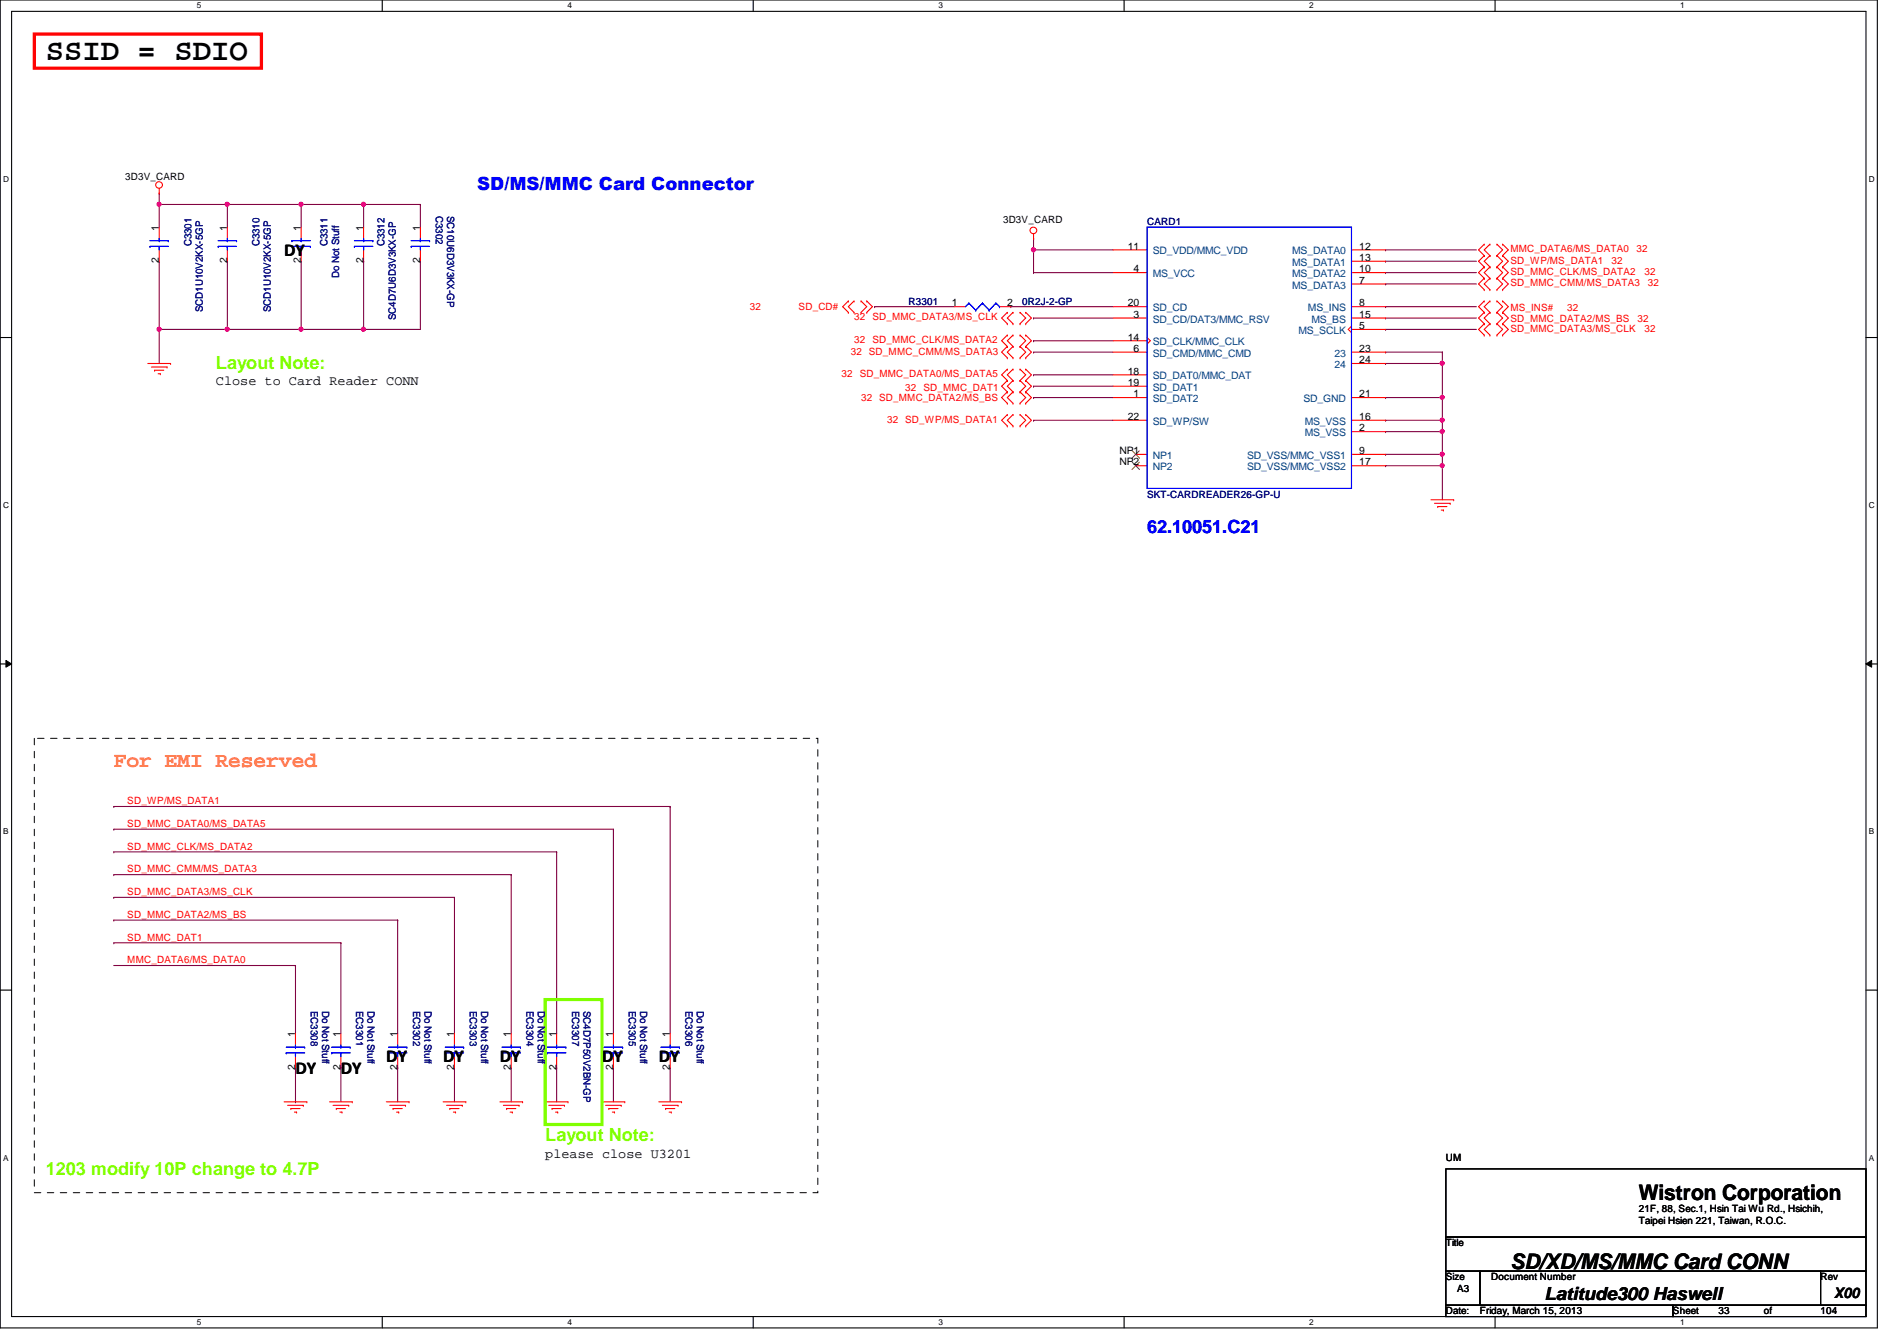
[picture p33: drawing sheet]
<svg xmlns="http://www.w3.org/2000/svg" width="297mm" height="210mm" viewBox="0 0 297 210" stroke-linecap="round" stroke-linejoin="round" font-family="sans-serif">
<defs><g id="words">
<text font-size="4.8" x="7.2" y="9.4">SSID = SDIO</text>
<text font-size="3.3" fill="#ff8000" x="17.8" y="120.1">For EMI Reserved</text>
<g font-size="3.3">
<text x="256.6" y="187.9">Wistron Corporation</text>
<text x="236.5" y="198.6">SD/XD/MS/MMC Card CONN</text>
</g>
<g font-size="2.8" fill="#00f">
<text x="74.7" y="29.8">SD/MS/MMC Card Connector</text>
<text x="179.6" y="83.4">62.10051.C21</text>
</g>
<g font-size="2.8">
<text x="44.5" y="40">DY</text>
<text x="60.5" y="166.3">DY</text>
<text x="69.4" y="166.3">DY</text>
<text x="78.3" y="166.3">DY</text>
<text x="94.3" y="166.3">DY</text>
<text x="103.2" y="166.3">DY</text>
<text x="46.3" y="168.1">DY</text>
<text x="53.4" y="168.1">DY</text>
<text x="241.8" y="203.5">Latitude300 Haswell</text>
</g>
<g font-size="2.8" fill="#80ff00">
<text x="33.8" y="57.7">Layout Note:</text>
<text x="85.4" y="178.6">Layout Note:</text>
<text x="7.2" y="184">1203 modify 10P change to 4.7P</text>
</g>
<text font-size="2.3" x="287.2" y="203.2">X00</text>
<g font-size="2.1">
<text x="33.8" y="60.3">Close to Card Reader CONN</text>
<text x="85.4" y="181.2">please close U3201</text>
</g>
<g font-size="1.6">
<text x="19.6" y="28.1">3D3V_CARD</text>
<text x="157.1" y="34.9">3D3V_CARD</text>
<text x="24.9" y="41.2" transform="rotate(-90 24.9 41.2)">2</text>
<text x="24.9" y="36.1" transform="rotate(-90 24.9 36.1)">1</text>
<text x="35.6" y="41.2" transform="rotate(-90 35.6 41.2)">2</text>
<text x="35.6" y="36.1" transform="rotate(-90 35.6 36.1)">1</text>
<text x="47.1" y="41.2" transform="rotate(-90 47.1 41.2)">2</text>
<text x="47.1" y="36.1" transform="rotate(-90 47.1 36.1)">1</text>
<text x="56.9" y="41.2" transform="rotate(-90 56.9 41.2)">2</text>
<text x="56.9" y="36.1" transform="rotate(-90 56.9 36.1)">1</text>
<text x="65.8" y="41.2" transform="rotate(-90 65.8 41.2)">2</text>
<text x="65.8" y="36.1" transform="rotate(-90 65.8 36.1)">1</text>
<text x="176.6" y="39.1">11</text>
<text x="212.8" y="39.1">12</text>
<text x="212.8" y="40.9">13</text>
<text x="149.1" y="48">1</text>
<text x="157.7" y="48">2</text>
<text x="176.6" y="48">20</text>
<text x="177.5" y="42.6">4</text>
<text x="212.8" y="48">8</text>
<text x="212.8" y="42.6">10</text>
<text x="212.8" y="44.4">7</text>
<text x="176.6" y="53.3">14</text>
<text x="177.5" y="49.7">3</text>
<text x="212.8" y="51.5">5</text>
<text x="212.8" y="49.7">15</text>
<text x="176.6" y="58.6">18</text>
<text x="177.5" y="55.1">6</text>
<text x="212.8" y="55.1">23</text>
<text x="212.8" y="56.9">24</text>
<text x="176.6" y="60.4">19</text>
<text x="176.6" y="65.7">22</text>
<text x="177.5" y="62.2">1</text>
<text x="212.8" y="65.7">16</text>
<text x="212.8" y="62.2">21</text>
<text x="175.3" y="71.1">NP1</text>
<text x="212.8" y="67.5">2</text>
<text x="212.8" y="71.1">9</text>
<text x="175.3" y="72.9">NP2</text>
<text x="212.8" y="72.9">17</text>
<text x="46.2" y="167.5" transform="rotate(-90 46.2 167.5)">2</text>
<text x="46.2" y="162.3" transform="rotate(-90 46.2 162.3)">1</text>
<text x="53.3" y="167.5" transform="rotate(-90 53.3 167.5)">2</text>
<text x="53.3" y="162.3" transform="rotate(-90 53.3 162.3)">1</text>
<text x="62.2" y="167.5" transform="rotate(-90 62.2 167.5)">2</text>
<text x="62.2" y="162.3" transform="rotate(-90 62.2 162.3)">1</text>
<text x="71.1" y="167.5" transform="rotate(-90 71.1 167.5)">2</text>
<text x="71.1" y="162.3" transform="rotate(-90 71.1 162.3)">1</text>
<text x="80" y="167.5" transform="rotate(-90 80 167.5)">2</text>
<text x="80" y="162.3" transform="rotate(-90 80 162.3)">1</text>
<text x="87.1" y="167.5" transform="rotate(-90 87.1 167.5)">2</text>
<text x="87.1" y="162.3" transform="rotate(-90 87.1 162.3)">1</text>
<text x="96" y="167.5" transform="rotate(-90 96 167.5)">2</text>
<text x="96" y="162.3" transform="rotate(-90 96 162.3)">1</text>
<text x="104.9" y="167.5" transform="rotate(-90 104.9 167.5)">2</text>
<text x="104.9" y="162.3" transform="rotate(-90 104.9 162.3)">1</text>
<text x="226.4" y="181.7">UM</text>
<text x="256.6" y="189.7">21F, 88, Sec.1, Hsin Tai Wu Rd., Hsichih,</text>
<text x="256.6" y="191.6">Taipei Hsien 221, Taiwan, R.O.C.</text>
<text x="226.4" y="195.1">Title</text>
<text x="226.4" y="200.4">Size</text>
<text x="228.2" y="202.2">A3</text>
<text x="233.5" y="200.4">Document Number</text>
<text x="285.1" y="200.4">Rev</text>
<text x="226.4" y="205.7">Date:</text>
<text x="231.7" y="205.7">Friday, March 15, 2013</text>
<text x="262" y="205.7">Sheet</text>
<text x="269.1" y="205.7">33</text>
<text x="276.2" y="205.7">of</text>
<text x="285.1" y="205.7">104</text>
</g>
<g font-size="1.6" fill="#000080">
<text x="68.2" y="33.8" transform="rotate(90 68.2 33.8)">C3302</text>
<text x="70" y="33.8" transform="rotate(90 70 33.8)">SC10U6D3V3KX-GP</text>
<text x="179.6" y="35.2">CARD1</text>
<text x="30" y="38.6" transform="rotate(-90 30 38.6)">C3301</text>
<text x="40.6" y="38.6" transform="rotate(-90 40.6 38.6)">C3310</text>
<text x="51.3" y="38.6" transform="rotate(-90 51.3 38.6)">C3311</text>
<text x="60.2" y="38.6" transform="rotate(-90 60.2 38.6)">C3312</text>
<text x="142.3" y="47.7">R3301</text>
<text x="160.1" y="47.7">0R2J-2-GP</text>
<text x="31.7" y="48.9" transform="rotate(-90 31.7 48.9)">SCD1U10V2KX-5GP</text>
<text x="42.4" y="48.9" transform="rotate(-90 42.4 48.9)">SCD1U10V2KX-5GP</text>
<text x="62" y="50.1" transform="rotate(-90 62 50.1)">SC4D7U6D3V3KX-GP</text>
<text x="179.6" y="77.9">SKT-CARDREADER26-GP-U</text>
<text x="48.7" y="158.2" transform="rotate(90 48.7 158.2)">EC3308</text>
<text x="50.5" y="158.2" transform="rotate(90 50.5 158.2)">Do Not Stuff</text>
<text x="55.8" y="158.2" transform="rotate(90 55.8 158.2)">EC3301</text>
<text x="57.6" y="158.2" transform="rotate(90 57.6 158.2)">Do Not Stuff</text>
<text x="64.7" y="158.2" transform="rotate(90 64.7 158.2)">EC3302</text>
<text x="66.5" y="158.2" transform="rotate(90 66.5 158.2)">Do Not Stuff</text>
<text x="73.6" y="158.2" transform="rotate(90 73.6 158.2)">EC3303</text>
<text x="75.4" y="158.2" transform="rotate(90 75.4 158.2)">Do Not Stuff</text>
<text x="82.5" y="158.2" transform="rotate(90 82.5 158.2)">EC3304</text>
<text x="84.2" y="158.2" transform="rotate(90 84.2 158.2)">Do Not Stuff</text>
<text x="89.6" y="158.2" transform="rotate(90 89.6 158.2)">EC3307</text>
<text x="91.4" y="158.2" transform="rotate(90 91.4 158.2)">SC4D7P50V2BN-GP</text>
<text x="98.5" y="158.2" transform="rotate(90 98.5 158.2)">EC3305</text>
<text x="100.2" y="158.2" transform="rotate(90 100.2 158.2)">Do Not Stuff</text>
<text x="107.4" y="158.2" transform="rotate(90 107.4 158.2)">EC3306</text>
<text x="109.1" y="158.2" transform="rotate(90 109.1 158.2)">Do Not Stuff</text>
</g>
<g font-size="1.6" fill="#004080">
<text x="180.5" y="39.8">SD_VDD/MMC_VDD</text>
<text x="202.4" y="39.8">MS_DATA0</text>
<text x="202.4" y="41.6">MS_DATA1</text>
<text x="180.5" y="43.4">MS_VCC</text>
<text x="202.4" y="43.4">MS_DATA2</text>
<text x="202.4" y="45.2">MS_DATA3</text>
<text x="180.5" y="50.5">SD_CD/DAT3/MMC_RSV</text>
<text x="180.5" y="48.7">SD_CD</text>
<text x="203.3" y="52.3">MS_SCLK</text>
<text x="204.8" y="48.7">MS_INS</text>
<text x="205.4" y="50.5">MS_BS</text>
<text x="180.5" y="55.8">SD_CMD/MMC_CMD</text>
<text x="180.5" y="54.1">SD_CLK/MMC_CLK</text>
<text x="180.5" y="59.4">SD_DAT0/MMC_DAT</text>
<text x="209" y="55.8">23</text>
<text x="209" y="57.6">24</text>
<text x="180.5" y="62.9">SD_DAT2</text>
<text x="180.5" y="61.2">SD_DAT1</text>
<text x="204.1" y="62.9">SD_GND</text>
<text x="180.5" y="66.5">SD_WP/SW</text>
<text x="180.5" y="71.8">NP1</text>
<text x="195.3" y="71.8">SD_VSS/MMC_VSS1</text>
<text x="204.3" y="68.3">MS_VSS</text>
<text x="204.3" y="66.5">MS_VSS</text>
<text x="180.5" y="73.6">NP2</text>
<text x="195.3" y="73.6">SD_VSS/MMC_VSS2</text>
</g>
<g font-size="1.6" fill="#f00">
<text x="236.5" y="41.3">SD_WP/MS_DATA1</text>
<text x="236.5" y="39.5">MMC_DATA6/MS_DATA0</text>
<text x="252.3" y="41.3">32</text>
<text x="256.2" y="39.5">32</text>
<text x="236.5" y="44.8">SD_MMC_CMM/MS_DATA3</text>
<text x="236.5" y="43.1">SD_MMC_CLK/MS_DATA2</text>
<text x="257.5" y="43.1">32</text>
<text x="258" y="44.8">32</text>
<text x="117.4" y="48.6">32</text>
<text x="125" y="48.6">SD_CD#</text>
<text x="133.7" y="50.2">32</text>
<text x="133.7" y="53.7">32</text>
<text x="136.6" y="50.2">SD_MMC_DATA3/MS_CLK</text>
<text x="136.6" y="53.7">SD_MMC_CLK/MS_DATA2</text>
<text x="236.5" y="50.3">SD_MMC_DATA2/MS_BS</text>
<text x="236.5" y="51.9">SD_MMC_DATA3/MS_CLK</text>
<text x="236.5" y="48.7">MS_INS#</text>
<text x="245.4" y="48.7">32</text>
<text x="256.4" y="50.3">32</text>
<text x="257.5" y="51.9">32</text>
<text x="131.8" y="59.1">32 SD_MMC_DATA0/MS_DATA5</text>
<text x="133.2" y="55.5">32 SD_MMC_CMM/MS_DATA3</text>
<text x="134.8" y="62.8">32 SD_MMC_DATA2/MS_BS</text>
<text x="141.7" y="61.2">32</text>
<text x="144.6" y="61.2">SD_MMC_DAT1</text>
<text x="138.9" y="66.2">32 SD_WP/MS_DATA1</text>
<text x="19.9" y="125.9">SD_WP/MS_DATA1</text>
<text x="19.9" y="129.5">SD_MMC_DATA0/MS_DATA5</text>
<text x="19.9" y="133">SD_MMC_CLK/MS_DATA2</text>
<text x="19.9" y="136.6">SD_MMC_CMM/MS_DATA3</text>
<text x="19.9" y="140.1">SD_MMC_DATA3/MS_CLK</text>
<text x="19.9" y="143.7">SD_MMC_DATA2/MS_BS</text>
<text x="19.9" y="147.2">SD_MMC_DAT1</text>
<text x="19.9" y="150.8">MMC_DATA6/MS_DATA0</text>
</g>
<text font-size="1.6" fill="#0000a0" x="53.1" y="43.6" transform="rotate(-90 53.1 43.6)">Do Not Stuff</text>
<g font-size="1.3">
<text x="30.8" y="1.3">5</text>
<text x="88.9" y="1.3">4</text>
<text x="146.9" y="1.3">3</text>
<text x="205" y="1.3">2</text>
<text x="263.1" y="1.3">1</text>
<text x=".5" y="28.4">D</text>
<text x="292.6" y="28.4">D</text>
<text x=".5" y="79.5">C</text>
<text x="292.6" y="79.5">C</text>
<text x=".5" y="130.6">B</text>
<text x="292.6" y="130.6">B</text>
<text x=".5" y="181.7">A</text>
<text x="292.6" y="181.7">A</text>
<text x="30.8" y="207.4">5</text>
<text x="88.9" y="207.4">4</text>
<text x="146.9" y="207.4">3</text>
<text x="205" y="207.4">2</text>
<text x="263.1" y="207.4">1</text>
</g>
</g></defs>
<path d="M0 0h294v207.9h-294zM1.8 1.8h290.4v204.3h-290.4z" fill="none" stroke="#000" stroke-width=".17"/>
<g fill="#fff">
<path d="M30.8 .2h.7v1.4h-.7z"/>
<path d="M30.8 206.2h.7v1.4h-.7z"/>
</g>
<path d="M59.9 0v1.8M59.9 206.1v1.8" fill="none" stroke="#000" stroke-width=".17"/>
<g fill="#fff">
<path d="M88.9 .2h.6v1.4h-.6z"/>
<path d="M88.9 206.2h.6v1.4h-.6z"/>
</g>
<path d="M117.9 0v1.8M117.9 206.1v1.8" fill="none" stroke="#000" stroke-width=".17"/>
<g fill="#fff">
<path d="M146.9 .2h.7v1.4h-.7z"/>
<path d="M146.9 206.2h.7v1.4h-.7z"/>
</g>
<path d="M176 0v1.8M176 206.1v1.8" fill="none" stroke="#000" stroke-width=".17"/>
<g fill="#fff">
<path d="M205 .2h.7v1.4h-.7z"/>
<path d="M205 206.2h.7v1.4h-.7z"/>
</g>
<path d="M234.1 0v1.8M234.1 206.1v1.8" fill="none" stroke="#000" stroke-width=".17"/>
<g fill="#fff">
<path d="M263.1 .2h.7v1.4h-.7z"/>
<path d="M263.1 206.2h.7v1.4h-.7z"/>
<path d="M.5 27.3h.9v1.4h-.9z"/>
<path d="M292.6 27.3h.9v1.4h-.9z"/>
<path d="M.5 78.4h.9v1.4h-.9z"/>
<path d="M292.6 78.4h.9v1.4h-.9z"/>
</g>
<path d="M0 52.8h1.8M292.2 52.8h1.8" fill="none" stroke="#000" stroke-width=".17"/>
<g fill="#fff">
<path d="M.5 129.5h.8v1.4h-.8z"/>
<path d="M292.6 129.5h.9v1.4h-.9z"/>
</g>
<path d="M0 103.9h1.8M292.2 103.9h1.8" fill="none" stroke="#000" stroke-width=".17"/>
<path d="M.9 103.4l.9 .5-.9 .5zM292.2 103.9l.9-.5v1z" fill="#000"/>
<path d="M.9 103.4l.9 .5-.9 .5zM292.2 103.9l.9-.5v1z" fill="none" stroke="#000" stroke-width=".16"/>
<g fill="#fff">
<path d="M.5 180.5h.8v1.4h-.8z"/>
<path d="M292.6 180.5h.9v1.4h-.9z"/>
</g>
<path d="M0 155h1.8M292.2 155h1.8" fill="none" stroke="#000" stroke-width=".17"/>
<g fill="none" stroke="#800040" stroke-width=".17">
<path d="M56.9 51.6h.1M56.9 51.6h8.9M161.8 58.7h.1M161.8 58.7h12.5M161.8 62.2h.1M161.8 60.5h.1M161.8 62.2h12.5M161.8 60.5h12.5M53.4 147.6h.1M53.4 147.6v14.2M62.3 167.1h.1M62.3 167.1v5.4"/>
<path d="M71.2 167.1h.1M71.2 167.1v5.4"/>
</g>
<circle cx="56.9" cy="51.5" r=".32" fill="#f0f"/>
<circle cx="56.9" cy="51.5" r=".32" fill="none" stroke="#f0f" stroke-width=".17"/>
<g fill="none" stroke="#800040" stroke-width=".17">
<path d="M35.6 32h.1M35.6 32h21.3M47.2 32h.1M56.9 32h.1M56.9 32v3.6M47.2 51.6h.1M56.9 40.9h.1M56.9 40.9v10.7h-9.7M65.8 40.9h.1M65.8 40.9v10.7M17.8 129.8h.1M17.8 126.2h.1"/>
<path d="M17.8 133.3h.1M17.8 136.9h.1M17.8 129.8h78.3M17.8 126.2h87.1M17.8 133.3h69.4M17.8 136.9h62.2M80 136.9h.1M80 136.9v24.9M87.2 133.3h.1M87.2 133.3v28.5M96.1 129.8h.1M96.1 129.8v32"/>
<path d="M104.9 126.2h.1M104.9 126.2v35.6M80 167.1h.1M80 167.1v5.4M87.2 167.1h.1M87.2 167.1v5.4M96.1 167.1h.1M96.1 167.1v5.4M104.9 167.1h.1M104.9 167.1v5.4"/>
</g>
<circle cx="47.1" cy="32" r=".32" fill="#f0f"/>
<circle cx="47.1" cy="32" r=".32" fill="none" stroke="#f0f" stroke-width=".17"/>
<circle cx="35.6" cy="32" r=".32" fill="#f0f"/>
<circle cx="35.6" cy="32" r=".32" fill="none" stroke="#f0f" stroke-width=".17"/>
<path d="M24.9 40.9h.1M24.9 40.9v10.7M35.6 51.6h.1M47.2 40.9h.1M47.2 40.9v10.7h-11.6" fill="none" stroke="#800040" stroke-width=".17"/>
<circle cx="47.1" cy="51.5" r=".32" fill="#f0f"/>
<circle cx="47.1" cy="51.5" r=".32" fill="none" stroke="#f0f" stroke-width=".17"/>
<circle cx="35.6" cy="51.5" r=".32" fill="#f0f"/>
<circle cx="35.6" cy="51.5" r=".32" fill="none" stroke="#f0f" stroke-width=".17"/>
<path d="M24.9 30.2h.1M24.9 32h.1M24.9 30.2v1.8M24.9 32h10.7M47.2 32h.1M47.2 32v3.6M24.9 51.6h.1M24.9 51.6v5.3" fill="none" stroke="#800040" stroke-width=".17"/>
<circle cx="24.9" cy="32" r=".32" fill="#f0f"/>
<circle cx="24.9" cy="32" r=".32" fill="none" stroke="#f0f" stroke-width=".17"/>
<path d="M35.6 32h.1M35.6 32v3.6M56.9 32h.1M56.9 32h8.9M35.6 40.9h.1M35.6 40.9v10.7" fill="none" stroke="#800040" stroke-width=".17"/>
<circle cx="56.9" cy="32" r=".32" fill="#f0f"/>
<circle cx="56.9" cy="32" r=".32" fill="none" stroke="#f0f" stroke-width=".17"/>
<path d="M24.9 32h.1M24.9 32v3.6M65.8 32h.1M65.8 32v3.6M24.9 51.6h.1M24.9 51.6h10.7" fill="none" stroke="#800040" stroke-width=".17"/>
<circle cx="24.9" cy="51.5" r=".32" fill="#f0f"/>
<circle cx="24.9" cy="51.5" r=".32" fill="none" stroke="#f0f" stroke-width=".17"/>
<g fill="none" stroke="#800040" stroke-width=".17">
<path d="M161.8 39.1h.1M161.8 39.1h12.5M161.8 39.1v3.6M217 39.1h.1M217 39.1h14.2M136.9 48h.1M136.9 48h12.5M158.3 48h.1M158.3 48h16M161.8 49.8h.1M161.8 49.8h12.5M217 40.9h.1"/>
<path d="M217 42.7h.1M217 44.4h.1M217 40.9h14.2M217 42.7h14.2M217 44.4h14.2M17.8 140.5h.1M17.8 147.6h.1M17.8 144h.1M17.8 140.5h53.4M17.8 147.6h35.6M17.8 144h44.5M62.3 144h.1"/>
<path d="M62.3 144v17.8M71.2 140.5h.1M71.2 140.5v21.3M53.4 167.1h.1M53.4 167.1v5.4"/>
</g>
<circle cx="161.8" cy="39.1" r=".32" fill="#f0f"/>
<circle cx="161.8" cy="39.1" r=".32" fill="none" stroke="#f0f" stroke-width=".17"/>
<g fill="none" stroke="#800040" stroke-width=".17">
<path d="M161.8 42.7h.1M161.8 53.3h.1M161.8 55.1h.1M161.8 42.7h12.5M161.8 53.3h12.5M161.8 55.1h12.5M217 49.8h.1M217 48h.1M217 51.6h.1M217 55.1h.1M217 56.9h.1M217 49.8h14.2"/>
<path d="M217 55.1h8.8M217 48h14.2M217 51.6h14.2M217 56.9h8.8M225.8 55.1h.1M225.8 56.9h.1M225.8 55.1v7.1h-8.8M161.8 65.8h.1M161.8 65.8h12.5M217 62.2h.1M225.8 72.9h.1M225.8 72.9v5.3"/>
</g>
<circle cx="225.8" cy="56.9" r=".32" fill="#f0f"/>
<circle cx="225.8" cy="56.9" r=".32" fill="none" stroke="#f0f" stroke-width=".17"/>
<path d="M217 65.8h.1M225.8 62.2h.1M225.8 62.2v3.6h-8.8" fill="none" stroke="#800040" stroke-width=".17"/>
<circle cx="225.8" cy="62.2" r=".32" fill="#f0f"/>
<circle cx="225.8" cy="62.2" r=".32" fill="none" stroke="#f0f" stroke-width=".17"/>
<path d="M217 67.6h.1M225.8 65.8h.1M225.8 65.8v1.8h-8.8" fill="none" stroke="#800040" stroke-width=".17"/>
<circle cx="225.8" cy="65.8" r=".32" fill="#f0f"/>
<circle cx="225.8" cy="65.8" r=".32" fill="none" stroke="#f0f" stroke-width=".17"/>
<path d="M217 71.1h.1M225.8 67.6h.1M225.8 67.6v3.5h-8.8" fill="none" stroke="#800040" stroke-width=".17"/>
<circle cx="225.8" cy="67.5" r=".32" fill="#f0f"/>
<circle cx="225.8" cy="67.5" r=".32" fill="none" stroke="#f0f" stroke-width=".17"/>
<path d="M217 72.9h.1M217 72.9h8.8" fill="none" stroke="#800040" stroke-width=".17"/>
<circle cx="225.8" cy="72.9" r=".32" fill="#f0f"/>
<circle cx="225.8" cy="72.9" r=".32" fill="none" stroke="#f0f" stroke-width=".17"/>
<path d="M225.8 71.1h.1M225.8 71.1v1.8" fill="none" stroke="#800040" stroke-width=".17"/>
<circle cx="225.8" cy="71.1" r=".32" fill="#f0f"/>
<circle cx="225.8" cy="71.1" r=".32" fill="none" stroke="#f0f" stroke-width=".17"/>
<path d="M161.8 37.3h.1M161.8 37.3v1.8M17.8 151.1h28.5M46.3 151.1h.1M46.3 151.1v10.7M46.3 172.5h.1M46.3 167.1v5.4" fill="none" stroke="#800040" stroke-width=".17"/>
<g fill="none" stroke="#f00" stroke-width=".17">
<path d="M24.9 30.2h.1M24.9 29.5v.7M24.9 35.6v1.7M24.9 39.1v1.8M35.6 35.6v1.7M35.6 39.1v1.8M47.2 35.6v1.7M47.2 39.1v1.8M56.9 35.6v1.7M56.9 39.1v1.8M65.8 35.6v1.7M65.8 39.1v1.8"/>
<path d="M161.8 37.3h.1M161.8 36.6v.7M174.3 39.1h5.3M211.6 39.1h5.4M232.4 38.2h.1M232.4 38.2l-.9 .9 .9 .9M233.3 38.2h.1M233.3 38.2l-.9 .9 .9 .9M234.4 38.2h.1M234.4 38.2l.9 .9-.9 .9M235.3 38.2h.1M235.3 38.2l.9 .9-.9 .9"/>
<path d="M23.2 56.9h3.5M23.7 57.4h2.5M24.2 58h.1M24.2 58h1.5M24.8 58.5h.3M25.1 58.5h.1M26.2 57.4h.1M26.7 56.9h.1M132.8 47.1h.1M132.8 48.9h.1M132.8 47.1l-.9 .9 .9 .9M133.7 48.9h.1"/>
<path d="M133.7 47.1h.1M133.7 47.1l-.9 .9 .9 .9M134.8 47.1h.1M134.8 48.9h.1M134.8 47.1l.9 .9-.9 .9M135.7 47.1h.1M135.7 48.9h.1M135.7 47.1l.9 .9-.9 .9M149.4 48h1.8M156.5 48h1.8M157.7 50.7h.1M157.7 48.9h.1"/>
<path d="M157.7 59.6h.1M157.7 57.8h.1M157.7 54.2h.1M157.7 52.5h.1M157.7 56h.1M157.7 48.9l-.9 .9 .9 .9M157.7 59.6l-.9 .9 .9 .8M157.7 57.8l-.9 .9 .9 .9M157.7 52.5l-.9 .8 .9 .9M157.7 54.2l-.9 .9 .9 .9M158.6 48.9h.1M158.6 50.7h.1"/>
<path d="M158.6 59.6h.1M158.6 57.8h.1M158.6 52.5h.1M158.6 54.2h.1M158.6 56h.1M158.6 48.9l-.9 .9 .9 .9M158.6 59.6l-.9 .9 .9 .8M158.6 57.8l-.9 .9 .9 .9M158.6 52.5l-.9 .8 .9 .9M158.6 54.2l-.9 .9 .9 .9M159.7 50.7h.1M159.7 48.9h.1"/>
<path d="M159.7 59.6h.1M159.7 57.8h.1M159.7 54.2h.1M159.7 52.5h.1M159.7 56h.1M159.7 48.9l.9 .9-.9 .9M159.7 59.6l.9 .9-.9 .8M159.7 57.8l.9 .9-.9 .9M159.7 52.5l.9 .8-.9 .9M159.7 54.2l.9 .9-.9 .9M160.6 50.7h.1M160.6 48.9h.1"/>
<path d="M160.6 59.6h.1M160.6 57.8h.1M160.6 54.2h.1M160.6 52.5h.1M160.6 56h.1M160.6 48.9l.9 .9-.9 .9M160.6 59.6l.9 .9-.9 .8M160.6 57.8l.9 .9-.9 .9M160.6 52.5l.9 .8-.9 .9M160.6 54.2l.9 .9-.9 .9M174.3 49.8h5.3M174.3 42.7h5.3"/>
<path d="M174.3 55.1h5.3M174.3 48h5.3M174.3 53.3h5.3M174.3 58.7h5.3M179.6 52.8l.5 .5-.5 .5M211.6 56.9h5.4M211.6 49.8h5.4M211.6 42.7h5.4M211.6 51.1l-.5 .5 .5 .5M211.6 51.6h5.4M211.6 55.1h5.4M211.6 48h5.4"/>
<path d="M211.6 40.9h5.4M211.6 44.4h5.4M232.4 45.3h.1M232.4 43.6h.1M232.4 41.8h.1M232.4 40h.1M232.4 50.7h.1M232.4 48.9h.1M232.4 52.5h.1M232.4 47.1h.1M232.4 43.6l-.9 .8 .9 .9M232.4 41.8l-.9 .9 .9 .9"/>
<path d="M232.4 40l-.9 .9 .9 .9M232.4 48.9l-.9 .9 .9 .9M232.4 50.7l-.9 .9 .9 .9M232.4 47.1l-.9 .9 .9 .9M233.3 45.3h.1M233.3 43.6h.1M233.3 41.8h.1M233.3 40h.1M233.3 50.7h.1M233.3 48.9h.1M233.3 52.5h.1M233.3 47.1h.1"/>
<path d="M233.3 43.6l-.9 .8 .9 .9M233.3 41.8l-.9 .9 .9 .9M233.3 40l-.9 .9 .9 .9M233.3 48.9l-.9 .9 .9 .9M233.3 50.7l-.9 .9 .9 .9M233.3 47.1l-.9 .9 .9 .9M234.4 43.6h.1M234.4 45.3h.1M234.4 41.8h.1M234.4 40h.1M234.4 48.9h.1M234.4 50.7h.1"/>
<path d="M234.4 52.5h.1M234.4 47.1h.1M234.4 43.6l.9 .8-.9 .9M234.4 41.8l.9 .9-.9 .9M234.4 40l.9 .9-.9 .9M234.4 48.9l.9 .9-.9 .9M234.4 50.7l.9 .9-.9 .9M234.4 47.1l.9 .9-.9 .9M235.3 45.3h.1M235.3 43.6h.1M235.3 41.8h.1M235.3 40h.1"/>
<path d="M235.3 50.7h.1M235.3 48.9h.1M235.3 52.5h.1M235.3 47.1h.1M235.3 43.6l.9 .8-.9 .9M235.3 41.8l.9 .9-.9 .9M235.3 40l.9 .9-.9 .9M235.3 48.9l.9 .9-.9 .9M235.3 50.7l.9 .9-.9 .9M235.3 47.1l.9 .9-.9 .9M157.7 63.1h.1M157.7 61.3h.1"/>
<path d="M157.7 66.7h.1M157.7 64.9h.1M157.7 61.3l-.9 .9 .9 .9M157.7 64.9l-.9 .9 .9 .9M158.6 61.3h.1M158.6 63.1h.1M158.6 64.9h.1M158.6 66.7h.1M158.6 61.3l-.9 .9 .9 .9M158.6 64.9l-.9 .9 .9 .9M159.7 63.1h.1M159.7 61.3h.1"/>
<path d="M159.7 66.7h.1M159.7 64.9h.1M159.7 61.3l.9 .9-.9 .9M159.7 64.9l.9 .9-.9 .9M160.6 63.1h.1M160.6 61.3h.1M160.6 66.7h.1M160.6 64.9h.1M160.6 61.3l.9 .9-.9 .9M160.6 64.9l.9 .9-.9 .9M174.3 62.2h5.3M174.3 65.8h5.3"/>
<path d="M174.3 60.5h5.3M177.8 71.1h1.8M177.8 72.9h1.8M211.6 62.2h5.4M211.6 67.6h5.4M211.6 71.1h5.4M211.6 65.8h5.4M211.6 72.9h5.4M224.1 78.2h3.5M224.6 78.8h2.5M225.1 79.3h.1M225.1 79.3h1.5"/>
<path d="M225.7 79.8h.3M226 79.8h.1M227.1 78.8h.1M227.6 78.2h.1M44.5 172.5h3.5M45 173h2.5M45.5 173.5h.1M45.5 173.5h1.5M46.1 174.1h.3M46.3 161.8v1.8M46.3 165.4v1.7M46.4 174.1h.1"/>
<path d="M47.5 173h.1M48 172.5h.1M51.6 172.5h3.6M52.2 173h2.4M52.7 173.5h.1M52.7 173.5h1.4M53.2 174.1h.3M53.4 161.8v1.8M53.4 165.4v1.7M53.5 174.1h.1M54.6 173h.1M55.2 172.5h.1"/>
<path d="M60.5 172.5h3.5M61 173h2.5M61.5 173.5h.1M61.5 173.5h1.5M62.1 174.1h.3M62.3 161.8v1.8M62.3 165.4v1.7M62.4 174.1h.1M63.5 173h.1M64 172.5h.1M69.4 172.5h3.5M69.9 173h2.5"/>
<path d="M70.4 173.5h.1M70.4 173.5h1.5M71 174.1h.3M71.2 161.8v1.8M71.2 165.4v1.7M71.3 174.1h.1M72.4 173h.1M72.9 172.5h.1M78.3 172.5h3.5M78.8 173h2.5M79.3 173.5h.1M79.3 173.5h1.5"/>
<path d="M79.9 174.1h.3M80 161.8v1.8M80 165.4v1.7M80.2 174.1h.1M81.3 173h.1M81.8 172.5h.1M85.4 172.5h3.5M85.9 173h2.5M86.4 173.5h.1M86.4 173.5h1.5M87 174.1h.3M87.2 161.8v1.8"/>
<path d="M87.2 165.4v1.7M87.3 174.1h.1M88.4 173h.1M88.9 172.5h.1M94.3 172.5h3.5M94.8 173h2.5M95.3 173.5h.1M95.3 173.5h1.5M95.9 174.1h.3M96.1 161.8v1.8M96.1 165.4v1.7M96.2 174.1h.1"/>
<path d="M97.3 173h.1M97.8 172.5h.1M103.2 172.5h3.5M103.7 173h2.5M104.2 173.5h.1M104.2 173.5h1.5M104.8 174.1h.3M104.9 161.8v1.8M104.9 165.4v1.7M105.1 174.1h.1M106.2 173h.1M106.7 172.5h.1"/>
<circle cx="24.9" cy="29" r=".52"/>
<circle cx="161.8" cy="36.1" r=".52"/>
</g>
<path d="M226.4 183h65.8v10.6h-65.8zM226.4 193.6h65.8v5.4h-65.8zM226.4 199h5.3v5.3h-5.3zM231.7 199h53.4v5.3h-53.4zM285.1 199h7.1v5.3h-7.1zM226.4 204.3h35.6v1.8h-35.6zM262 204.3h30.2v1.8h-30.2z" fill="none" stroke="#000" stroke-width=".17"/>
<path d="M5.4 5.3h35.5v5.4h-35.5z" fill="none" stroke="#f00" stroke-width=".51"/>
<path d="M85.4 156.5h8.9v19.5h-8.9z" fill="none" stroke="#80ff00" stroke-width=".51"/>
<path d="M5.4 115.6h122.7v71.1h-122.7z" fill="none" stroke="#000" stroke-width=".16" stroke-dasharray="1 1 1 1 1 1 1 1"/>
<g fill="none" stroke="#00f" stroke-width=".17">
<path d="M23.5 38.6h.1M23.5 37.7h2.9M23.5 38.6h2.9M24.9 37.7h.1M24.9 38.6h.1M24.9 37.3v.4M24.9 38.6v.5M26.4 37.7h.1M34.2 38.6h.1M34.2 37.7h2.8M34.2 38.6h2.8M35.6 37.7h.1"/>
<path d="M35.6 38.6h.1M35.6 37.3v.4M35.6 38.6v.5M37 37.7h.1M45.7 37.7h.1M45.7 37.7h2.9M45.7 38.6h2.9M47.2 37.7h.1M47.2 38.6h.1M47.2 37.3v.4M47.2 38.6v.5M48.6 38.6h.1"/>
<path d="M55.5 38.6h.1M55.5 37.7h2.9M55.5 38.6h2.9M56.9 37.7h.1M56.9 38.6h.1M56.9 37.3v.4M56.9 38.6v.5M58.4 37.7h.1M64.4 38.6h.1M64.4 37.7h2.9M64.4 38.6h2.9M65.8 37.7h.1"/>
<path d="M65.8 38.6h.1M65.8 37.3v.4M65.8 38.6v.5M67.3 37.7h.1M179.6 35.6h32v40.9h-32zM151.7 47.5h.1M151.7 47.5l-.5 .5M151.7 47.5l1.1 1.1M152.8 48.6h.1M153.8 47.5h.1M153.8 47.5l-1 1.1M153.8 47.5l1.1 1.1"/>
<path d="M154.9 48.6h.1M156 47.5h.1M156 47.5l-1.1 1.1M156 47.5l.5 .5M156.5 48h.1M44.8 164.8h.1M44.8 163.9h2.9M44.8 164.8h2.9M46.3 163.9h.1M46.3 164.8h.1M46.3 163.6v.3M46.3 164.8v.6"/>
<path d="M47.7 163.9h.1M51.9 164.8h.1M51.9 163.9h2.9M51.9 164.8h2.9M53.4 163.9h.1M53.4 164.8h.1M53.4 163.6v.3M53.4 164.8v.6M54.8 163.9h.1M60.8 164.8h.1M60.8 163.9h2.9M60.8 164.8h2.9"/>
<path d="M62.3 163.9h.1M62.3 164.8h.1M62.3 163.6v.3M62.3 164.8v.6M63.7 163.9h.1M69.7 164.8h.1M69.7 163.9h2.9M69.7 164.8h2.9M71.2 163.9h.1M71.2 164.8h.1M71.2 163.6v.3M71.2 164.8v.6"/>
<path d="M72.6 163.9h.1M78.6 164.8h.1M78.6 163.9h2.9M78.6 164.8h2.9M80 163.9h.1M80 164.8h.1M80 163.6v.3M80 164.8v.6M81.5 163.9h.1M85.7 164.8h.1M85.7 163.9h2.9M85.7 164.8h2.9"/>
<path d="M87.2 163.9h.1M87.2 164.8h.1M87.2 163.6v.3M87.2 164.8v.6M88.6 163.9h.1M94.6 164.8h.1M94.6 163.9h2.9M94.6 164.8h2.9M96.1 163.9h.1M96.1 164.8h.1M96.1 163.6v.3M96.1 164.8v.6"/>
<path d="M97.5 163.9h.1M103.5 164.8h.1M103.5 163.9h2.9M103.5 164.8h2.9M104.9 163.9h.1M104.9 164.8h.1M104.9 163.6v.3M104.9 164.8v.6M106.4 163.9h.1"/>
</g>
<path d="M177.3 70.6l1.1 1.1M177.3 72.3l1.1 1.2M178.4 70.6l-1.2 1.1M178.4 72.3l-1.2 1.2" fill="none" stroke="#804000" stroke-width=".16"/>
<circle cx="56.9" cy="51.5" r=".32" fill="#f0f"/>
<circle cx="56.9" cy="51.5" r=".32" fill="none" stroke="#f0f" stroke-width=".17"/>
<circle cx="47.1" cy="32" r=".32" fill="#f0f"/>
<circle cx="47.1" cy="32" r=".32" fill="none" stroke="#f0f" stroke-width=".17"/>
<circle cx="35.6" cy="32" r=".32" fill="#f0f"/>
<circle cx="35.6" cy="32" r=".32" fill="none" stroke="#f0f" stroke-width=".17"/>
<circle cx="47.1" cy="51.5" r=".32" fill="#f0f"/>
<circle cx="47.1" cy="51.5" r=".32" fill="none" stroke="#f0f" stroke-width=".17"/>
<circle cx="35.6" cy="51.5" r=".32" fill="#f0f"/>
<circle cx="35.6" cy="51.5" r=".32" fill="none" stroke="#f0f" stroke-width=".17"/>
<circle cx="24.9" cy="32" r=".32" fill="#f0f"/>
<circle cx="24.9" cy="32" r=".32" fill="none" stroke="#f0f" stroke-width=".17"/>
<circle cx="56.9" cy="32" r=".32" fill="#f0f"/>
<circle cx="56.9" cy="32" r=".32" fill="none" stroke="#f0f" stroke-width=".17"/>
<circle cx="24.9" cy="51.5" r=".32" fill="#f0f"/>
<circle cx="24.9" cy="51.5" r=".32" fill="none" stroke="#f0f" stroke-width=".17"/>
<circle cx="161.8" cy="39.1" r=".32" fill="#f0f"/>
<circle cx="161.8" cy="39.1" r=".32" fill="none" stroke="#f0f" stroke-width=".17"/>
<circle cx="225.8" cy="56.9" r=".32" fill="#f0f"/>
<circle cx="225.8" cy="56.9" r=".32" fill="none" stroke="#f0f" stroke-width=".17"/>
<circle cx="225.8" cy="62.2" r=".32" fill="#f0f"/>
<circle cx="225.8" cy="62.2" r=".32" fill="none" stroke="#f0f" stroke-width=".17"/>
<circle cx="225.8" cy="65.8" r=".32" fill="#f0f"/>
<circle cx="225.8" cy="65.8" r=".32" fill="none" stroke="#f0f" stroke-width=".17"/>
<circle cx="225.8" cy="67.5" r=".32" fill="#f0f"/>
<circle cx="225.8" cy="67.5" r=".32" fill="none" stroke="#f0f" stroke-width=".17"/>
<circle cx="225.8" cy="72.9" r=".32" fill="#f0f"/>
<circle cx="225.8" cy="72.9" r=".32" fill="none" stroke="#f0f" stroke-width=".17"/>
<circle cx="225.8" cy="71.1" r=".32" fill="#f0f"/>
<circle cx="225.8" cy="71.1" r=".32" fill="none" stroke="#f0f" stroke-width=".17"/>
<use href="#words"/>
</svg>
